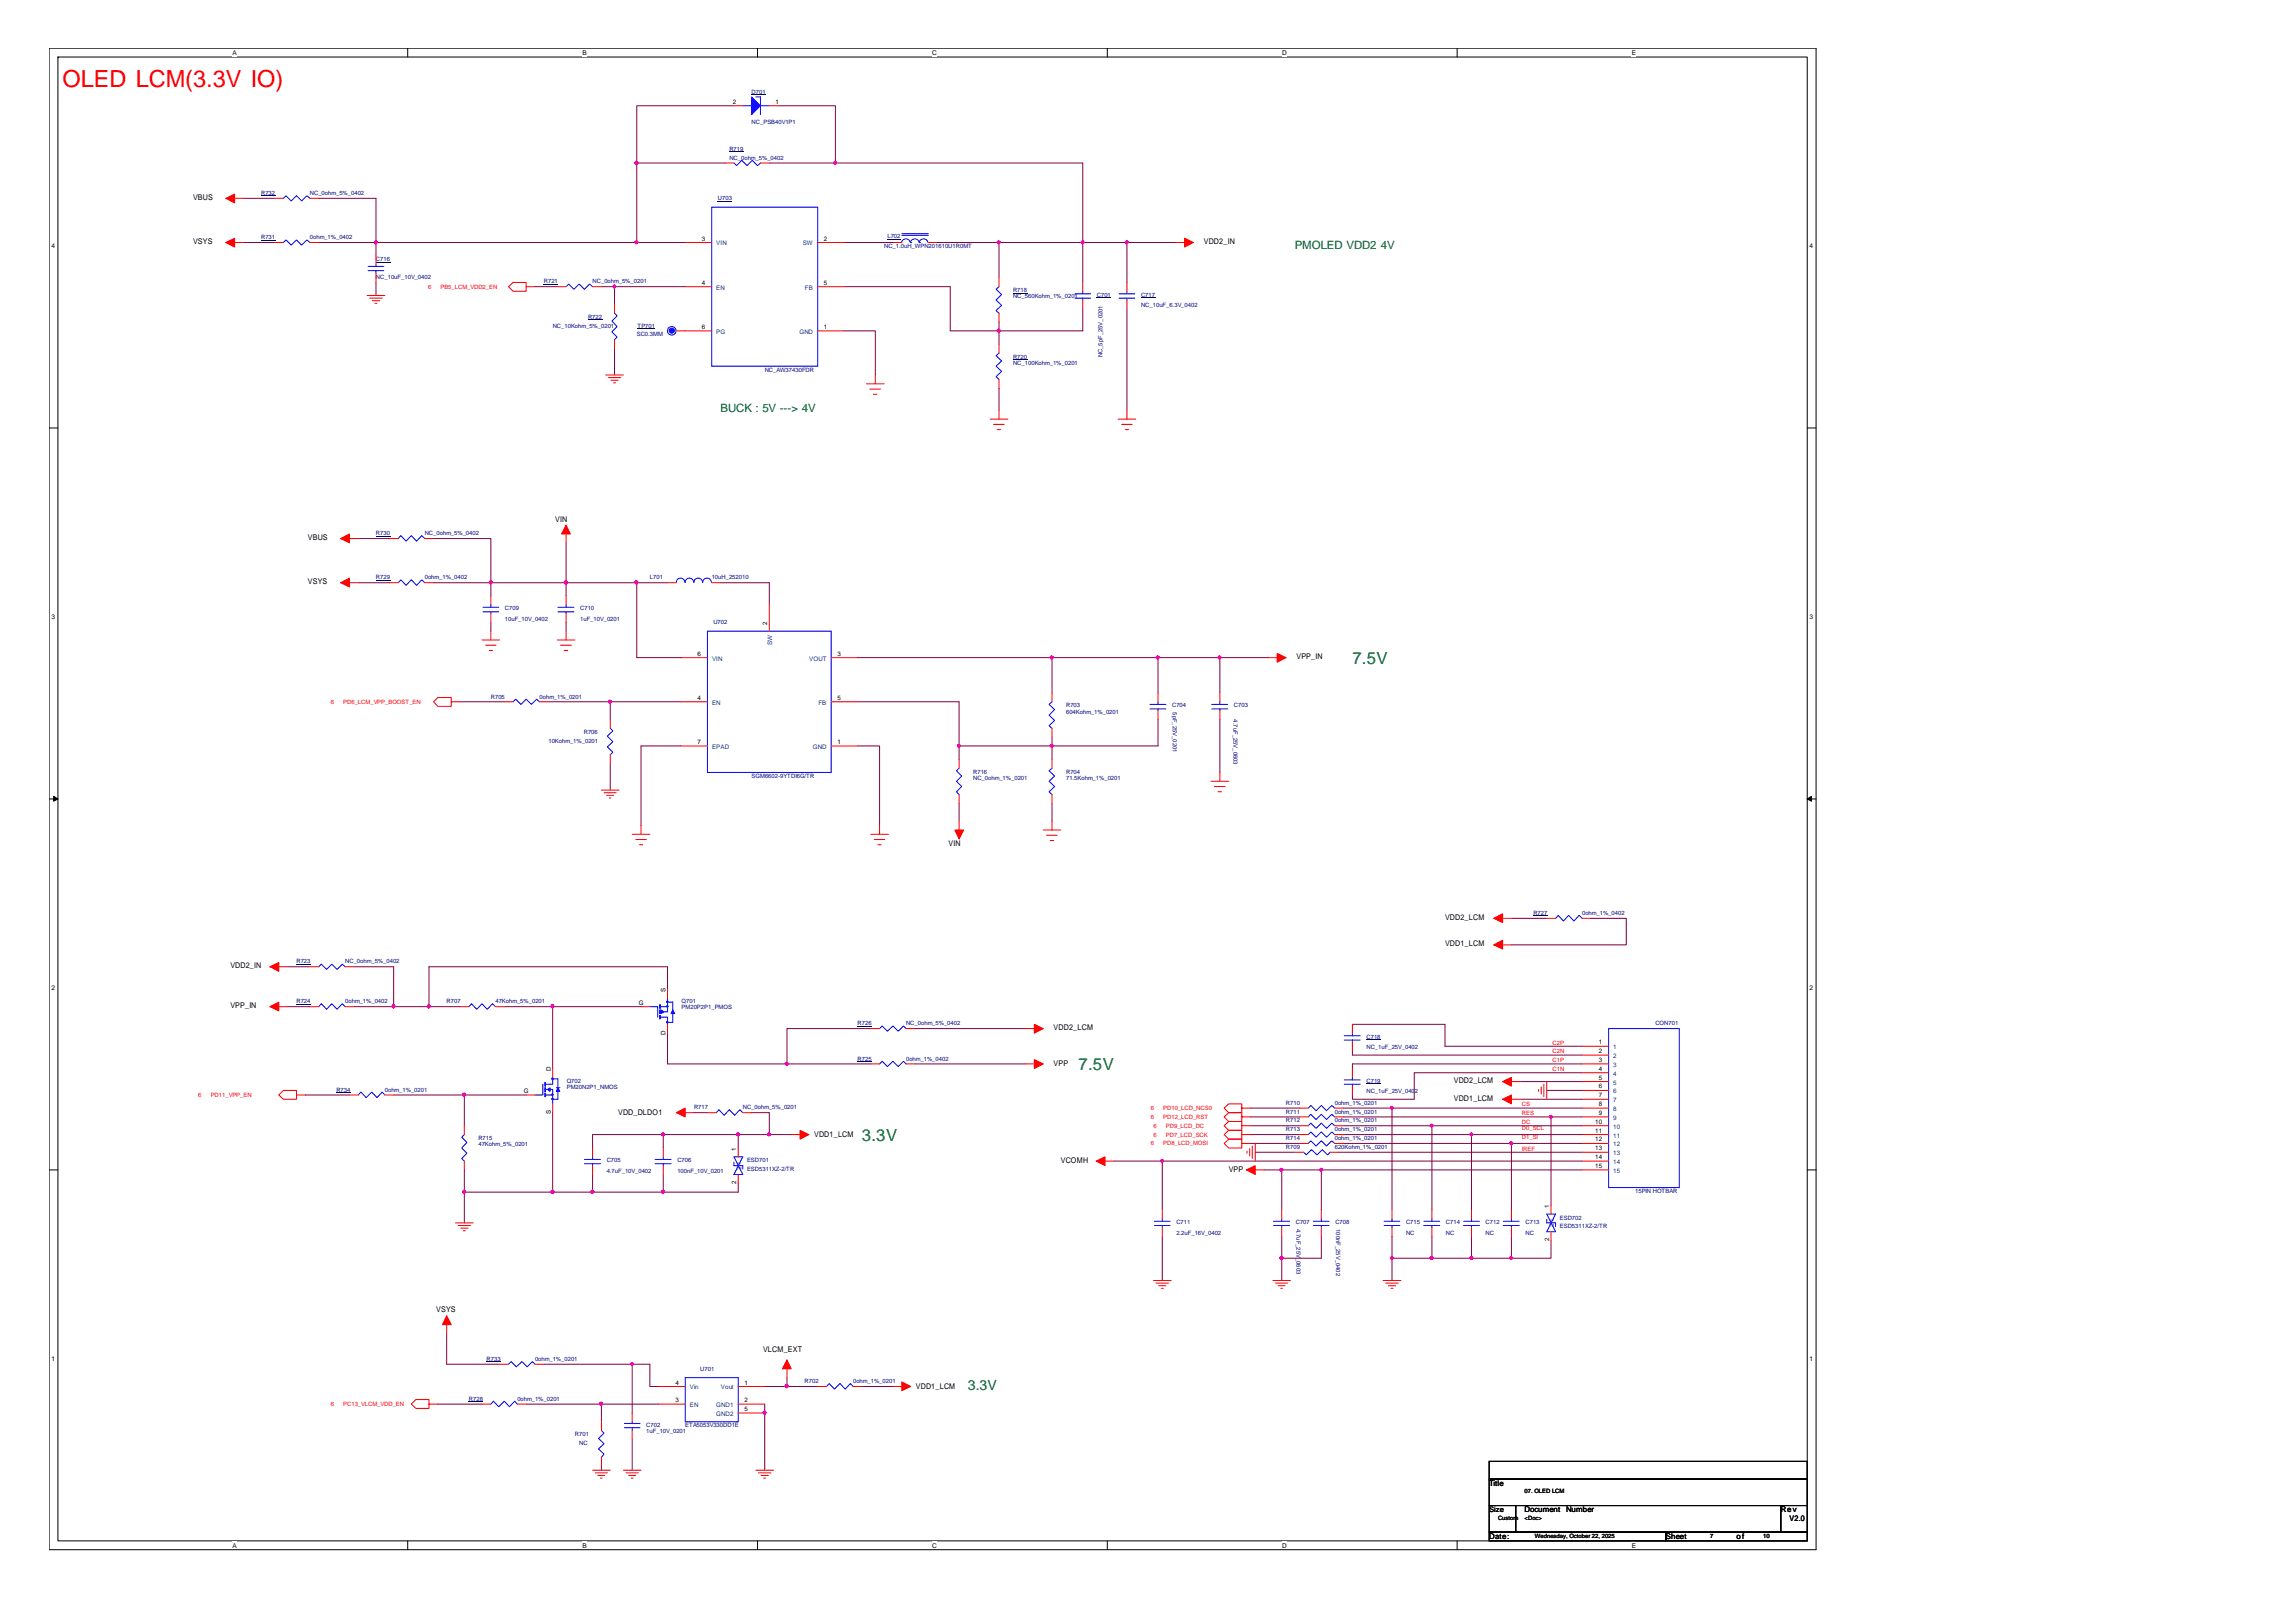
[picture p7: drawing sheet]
<svg xmlns="http://www.w3.org/2000/svg" width="297mm" height="210mm" viewBox="0 0 297 210" stroke-linecap="round" stroke-linejoin="round" font-family="sans-serif">
<defs><g id="words">
<text font-size="3" fill="#f00" x="8.1" y="11.3">OLED LCM(3.3V IO)</text>
<g font-size="2.2" fill="#008000">
<text x="175" y="86">7.5V</text>
<text x="139.5" y="138.5">7.5V</text>
<text x="111.5" y="147.7">3.3V</text>
</g>
<text font-size="1.8" fill="#008000" x="125.2" y="179.9">3.3V</text>
<g font-size="1.5" fill="#008000">
<text x="167.5" y="32.2">PMOLED VDD2</text>
<text x="178.6" y="32.2">4V</text>
<text x="93.2" y="53.3">BUCK : 5V ---&gt; 4V</text>
</g>
<g font-size="1">
<text x="25" y="25.9">VBUS</text>
<text x="25" y="31.6">VSYS</text>
<text x="155.7" y="31.6">VDD2_IN</text>
<text x="39.8" y="69.9">VBUS</text>
<text x="71.8" y="67.5">VIN</text>
<text x="39.8" y="75.6">VSYS</text>
<text x="167.7" y="85.3">VPP_IN</text>
<text x="122.7" y="109.4">VIN</text>
<text x="186.9" y="119">VDD2_LCM</text>
<text x="29.8" y="125.3">VDD2_IN</text>
<text x="186.9" y="122.4">VDD1_LCM</text>
<text x="29.8" y="130.4">VPP_IN</text>
<text x="136.3" y="137.9">VPP</text>
<text x="136.3" y="133.3">VDD2_LCM</text>
<text x="188.1" y="140.2">VDD2_LCM</text>
<text x="188.1" y="142.5">VDD1_LCM</text>
<text x="80" y="144.3">VDD_DLDO1</text>
<text x="105.3" y="147.2">VDD1_LCM</text>
<text x="137.2" y="150.5">VCOMH</text>
<text x="159" y="151.6">VPP</text>
<text x="56.4" y="169.8">VSYS</text>
<text x="98.7" y="174.9">VLCM_EXT</text>
<text x="118.5" y="179.7">VDD1_LCM</text>
<text x="192.7" y="192.3">Title</text>
<text x="192.7" y="195.7">Size</text>
<text x="197.2" y="195.7">Document</text>
<text x="202.6" y="195.7">Number</text>
<text x="230.4" y="195.7">Rev</text>
<text x="231.5" y="196.9">V2.0</text>
<text x="192.7" y="199.2">Date:</text>
<text x="215.5" y="199.2">Sheet</text>
<text x="224.7" y="199.2">of</text>
</g>
<g font-size=".8">
<text x="30.1" y="7.1">A</text>
<text x="75.4" y="7.1">B</text>
<text x="120.6" y="7.1">C</text>
<text x="165.9" y="7.1">D</text>
<text x="211.1" y="7.1">E</text>
<text x="94.8" y="13.4">2</text>
<text x="100.3" y="13.4">1</text>
<text x="6.6" y="32.1">4</text>
<text x="90.8" y="31.1">3</text>
<text x="106.6" y="31.1">2</text>
<text x="234.1" y="32.1">4</text>
<text x="90.8" y="36.8">4</text>
<text x="106.6" y="36.8">5</text>
<text x="90.8" y="42.6">6</text>
<text x="106.6" y="42.6">1</text>
<text x="6.6" y="80.2">3</text>
<text x="99.3" y="80.9" transform="rotate(-90 99.3 80.9)">2</text>
<text x="234.1" y="80.2">3</text>
<text x="90.3" y="84.9">6</text>
<text x="108.3" y="84.9">3</text>
<text x="90.3" y="90.6">4</text>
<text x="108.3" y="90.6">5</text>
<text x="90.3" y="96.3">7</text>
<text x="108.3" y="96.3">1</text>
<text x="6.6" y="128.2">2</text>
<text x="82.6" y="130">G</text>
<text x="86.1" y="128.3" transform="rotate(-90 86.1 128.3)">S</text>
<text x="234.1" y="128.2">2</text>
<text x="86.1" y="133.9" transform="rotate(-90 86.1 133.9)">D</text>
<text x="206.8" y="135.1">1</text>
<text x="206.8" y="136.3">2</text>
<text x="206.8" y="137.4">3</text>
<text x="67.8" y="141.4">G</text>
<text x="71.2" y="138.6" transform="rotate(-90 71.2 138.6)">D</text>
<text x="206.8" y="138.6">4</text>
<text x="206.8" y="139.7">5</text>
<text x="206.8" y="140.9">6</text>
<text x="206.8" y="142">7</text>
<text x="206.8" y="143.1">8</text>
<text x="71.2" y="144.2" transform="rotate(-90 71.2 144.2)">S</text>
<text x="95.2" y="148.9" transform="rotate(-90 95.2 148.9)">1</text>
<text x="206.4" y="145.4">10</text>
<text x="206.4" y="146.6">11</text>
<text x="206.4" y="147.7">12</text>
<text x="206.4" y="148.9">13</text>
<text x="206.8" y="144.3">9</text>
<text x="95.2" y="153.2" transform="rotate(-90 95.2 153.2)">2</text>
<text x="206.4" y="150">14</text>
<text x="206.4" y="151.1">15</text>
<text x="200.4" y="160.6" transform="rotate(-90 200.4 160.6)">2</text>
<text x="200.4" y="156.3" transform="rotate(-90 200.4 156.3)">1</text>
<text x="6.6" y="176.2">1</text>
<text x="87.4" y="179.2">4</text>
<text x="96.3" y="179.2">1</text>
<text x="234.1" y="176.2">1</text>
<text x="87.4" y="181.5">3</text>
<text x="96.3" y="181.5">2</text>
<text x="96.3" y="182.6">5</text>
<text x="193.8" y="196.7">Custom</text>
<text x="197.2" y="196.7">&lt;Doc&gt;</text>
<text x="197.2" y="193.3">07. OLED LCM</text>
<text x="30.1" y="200.3">A</text>
<text x="75.4" y="200.3">B</text>
<text x="120.6" y="200.3">C</text>
<text x="165.9" y="200.3">D</text>
<text x="198.6" y="199">Wednesday, October 22, 2025</text>
<text x="211.1" y="200.3">E</text>
<text x="221.2" y="199">7</text>
<text x="228.1" y="199">10</text>
</g>
<g font-size=".8" fill="#000080">
<text x="97.2" y="12.1">D701</text>
<text x="97.2" y="16.1">NC_PSB40V1P1</text>
<text x="94.4" y="19.5">R719</text>
<text x="94.4" y="20.7">NC_0ohm_5%_0402</text>
<text x="33.8" y="25.2">R732</text>
<text x="40.1" y="25.2">NC_0ohm_5%_0402</text>
<text x="92.9" y="25.9">U703</text>
<text x="33.8" y="31">R731</text>
<text x="40.1" y="31">0ohm_1%_0402</text>
<text x="48.6" y="33.8">C716</text>
<text x="114.4" y="32.1">NC_1.0uH_WPN201610U1R0MT</text>
<text x="114.8" y="30.8">L702</text>
<text x="48.6" y="36.1">NC_10uF_10V_0402</text>
<text x="70.4" y="36.7">R721</text>
<text x="76.1" y="41.2">R722</text>
<text x="76.7" y="36.7">NC_0ohm_5%_0201</text>
<text x="131.1" y="37.8">R718</text>
<text x="131.1" y="38.6">NC_560Kohm_1%_0201</text>
<text x="141.9" y="38.4">C701</text>
<text x="147.6" y="38.4">C717</text>
<text x="147.6" y="39.8">NC_10uF_6.3V_0402</text>
<text x="71.5" y="42.4">NC_10Kohm_5%_0201</text>
<text x="82.4" y="43.5">SC0.3MM</text>
<text x="82.5" y="42.4">TP701</text>
<text x="131.1" y="46.4">R720</text>
<text x="131.1" y="47.2">NC_100Kohm_1%_0201</text>
<text x="142.6" y="46.2" transform="rotate(-90 142.6 46.2)">NC_5pF_25V_0201</text>
<text x="98.9" y="48.1">NC_AW37430FDR</text>
<text x="48.6" y="69.3">R730</text>
<text x="54.9" y="69.3">NC_0ohm_5%_0402</text>
<text x="48.6" y="75">R729</text>
<text x="54.9" y="75">0ohm_1%_0402</text>
<text x="84.1" y="75">L701</text>
<text x="92.1" y="75">10uH_252010</text>
<text x="65.3" y="79">C709</text>
<text x="65.3" y="80.3">10uF_10V_0402</text>
<text x="75.1" y="79">C710</text>
<text x="75.1" y="80.3">1uF_10V_0201</text>
<text x="92.3" y="80.8">U702</text>
<text x="63.5" y="90.4">R705</text>
<text x="69.8" y="90.4">0ohm_1%_0201</text>
<text x="75.5" y="95">R706</text>
<text x="137.9" y="91.5">R703</text>
<text x="137.9" y="92.3">604Kohm_1%_0201</text>
<text x="151.6" y="91.5">C704</text>
<text x="151.7" y="92.2" transform="rotate(90 151.7 92.2)">5pF_25V_0201</text>
<text x="159.6" y="93.1" transform="rotate(90 159.6 93.1)">4.7uF_25V_0603</text>
<text x="159.6" y="91.5">C703</text>
<text x="71" y="96.1">10Kohm_1%_0201</text>
<text x="97.2" y="100.7">SGM6602-9YTDI6G/TR</text>
<text x="125.9" y="100.1">R716</text>
<text x="125.9" y="100.9">NC_0ohm_1%_0201</text>
<text x="137.9" y="100.1">R704</text>
<text x="137.9" y="100.9">71.5Kohm_1%_0201</text>
<text x="198.4" y="118.4">R727</text>
<text x="204.7" y="118.4">0ohm_1%_0402</text>
<text x="38.4" y="124.7">R723</text>
<text x="44.7" y="124.7">NC_0ohm_5%_0402</text>
<text x="38.4" y="129.9">R724</text>
<text x="44.7" y="129.9">0ohm_1%_0402</text>
<text x="57.8" y="129.9">R707</text>
<text x="64.1" y="129.9">47Kohm_5%_0201</text>
<text x="88.2" y="129.9">Q701</text>
<text x="88.2" y="130.6">PM20P2P1_PMOS</text>
<text x="111" y="137.3">R725</text>
<text x="111" y="132.7">R726</text>
<text x="117.2" y="137.3">0ohm_1%_0402</text>
<text x="117.2" y="132.7">NC_0ohm_5%_0402</text>
<text x="176.8" y="134.4">C718</text>
<text x="176.8" y="135.8">NC_1uF_25V_0402</text>
<text x="214.2" y="132.7">CON701</text>
<text x="43.5" y="141.3">R734</text>
<text x="49.8" y="141.3">0ohm_1%_0201</text>
<text x="73.3" y="140.1">Q702</text>
<text x="73.3" y="140.9">PM20N2P1_NMOS</text>
<text x="89.8" y="143.6">R717</text>
<text x="96.1" y="143.6">NC_0ohm_5%_0201</text>
<text x="166.4" y="143">R710</text>
<text x="172.7" y="143">0ohm_1%_0201</text>
<text x="176.8" y="140.1">C719</text>
<text x="176.8" y="141.5">NC_1uF_25V_0402</text>
<text x="61.9" y="147.5">R715</text>
<text x="61.9" y="148.4">47Kohm_5%_0201</text>
<text x="166.4" y="145.3">R712</text>
<text x="166.4" y="144.1">R711</text>
<text x="166.4" y="148.7">R709</text>
<text x="166.4" y="146.4">R713</text>
<text x="166.4" y="147.5">R714</text>
<text x="172.7" y="145.3">0ohm_1%_0201</text>
<text x="172.7" y="144.1">0ohm_1%_0201</text>
<text x="172.7" y="148.7">620Kohm_1%_0201</text>
<text x="172.7" y="146.4">0ohm_1%_0201</text>
<text x="172.7" y="147.5">0ohm_1%_0201</text>
<text x="78.5" y="150.4">C705</text>
<text x="78.5" y="151.8">4.7uF_10V_0402</text>
<text x="87.6" y="150.4">C706</text>
<text x="87.6" y="151.8">100nF_10V_0201</text>
<text x="96.6" y="150.4">ESD701</text>
<text x="96.6" y="151.6">ESD5311XZ-2/TR</text>
<text x="211.5" y="154.4">15PIN HOTBAR</text>
<text x="152.2" y="158.4">C711</text>
<text x="152.2" y="159.8">2.2uF_16V_0402</text>
<text x="167.6" y="158.4">C707</text>
<text x="167.7" y="159.1" transform="rotate(90 167.7 159.1)">4.7uF_25V_0603</text>
<text x="172.8" y="158.4">C708</text>
<text x="172.8" y="159.1" transform="rotate(90 172.8 159.1)">100nF_25V_0402</text>
<text x="181.9" y="158.4">C715</text>
<text x="181.9" y="159.8">NC</text>
<text x="187.1" y="158.4">C714</text>
<text x="187.1" y="159.8">NC</text>
<text x="192.2" y="158.4">C712</text>
<text x="192.2" y="159.8">NC</text>
<text x="197.4" y="158.4">C713</text>
<text x="197.4" y="159.8">NC</text>
<text x="201.8" y="157.8">ESD702</text>
<text x="201.8" y="159">ESD5311XZ-2/TR</text>
<text x="62.9" y="176.1">R733</text>
<text x="69.2" y="176.1">0ohm_1%_0201</text>
<text x="90.6" y="177.4">U701</text>
<text x="104.1" y="179">R702</text>
<text x="110.4" y="179">0ohm_1%_0201</text>
<text x="60.7" y="181.3">R728</text>
<text x="66.9" y="181.3">0ohm_1%_0201</text>
<text x="74.4" y="185.9">R701</text>
<text x="83.6" y="184.7">C702</text>
<text x="83.6" y="185.5">1uF_10V_0201</text>
<text x="88.6" y="184.7">ETA5053V330DD1E</text>
<text x="74.9" y="187">NC</text>
</g>
<g font-size=".8" fill="#004080">
<text x="92.7" y="31.8">VIN</text>
<text x="103.8" y="31.8">SW</text>
<text x="92.7" y="37.5">EN</text>
<text x="104.1" y="37.5">FB</text>
<text x="92.7" y="43.2">PG</text>
<text x="103.4" y="43.2">GND</text>
<text x="99.9" y="83.5" transform="rotate(-90 99.9 83.5)">SW</text>
<text x="92.1" y="85.5">VIN</text>
<text x="104.7" y="85.5">VOUT</text>
<text x="92.1" y="91.2">EN</text>
<text x="105.9" y="91.2">FB</text>
<text x="92.1" y="96.9">EPAD</text>
<text x="105.2" y="96.9">GND</text>
<text x="208.7" y="135.8">1</text>
<text x="208.7" y="136.9">2</text>
<text x="208.7" y="138.1">3</text>
<text x="208.7" y="139.2">4</text>
<text x="208.7" y="140.3">5</text>
<text x="208.7" y="141.5">6</text>
<text x="208.7" y="142.6">7</text>
<text x="208.7" y="143.8">8</text>
<text x="208.7" y="144.9">9</text>
<text x="208.7" y="146.1">10</text>
<text x="208.7" y="147.2">11</text>
<text x="208.7" y="148.4">12</text>
<text x="208.7" y="149.5">13</text>
<text x="95.9" y="151.4" transform="rotate(-90 95.9 151.4)">2</text>
<text x="95.9" y="150.7" transform="rotate(-90 95.9 150.7)">1</text>
<text x="208.7" y="150.6">14</text>
<text x="208.7" y="151.8">15</text>
<text x="201" y="158.8" transform="rotate(-90 201 158.8)">2</text>
<text x="201" y="158.1" transform="rotate(-90 201 158.1)">1</text>
<text x="89.2" y="179.8">Vin</text>
<text x="93.3" y="179.8">Vout</text>
<text x="89.2" y="182.1">EN</text>
<text x="92.7" y="182.1">GND1</text>
<text x="92.7" y="183.2">GND2</text>
</g>
<g font-size=".8" fill="#f00">
<text x="55.4" y="37.4">6</text>
<text x="57" y="37.4">PB5_LCM_VDD2_EN</text>
<text x="42.8" y="91.1">6</text>
<text x="44.4" y="91.1">PD6_LCM_VPP_BOOST_EN</text>
<text x="200.9" y="135.2">C2P</text>
<text x="200.9" y="136.3">C2N</text>
<text x="200.9" y="137.5">C1P</text>
<text x="25.7" y="142">6</text>
<text x="27.3" y="142">PD11_VPP_EN</text>
<text x="148.9" y="143.7">6</text>
<text x="150.5" y="143.7">PD10_LCD_NCS0</text>
<text x="196.9" y="143.2">CS</text>
<text x="200.9" y="138.6">C1N</text>
<text x="148.9" y="144.8">6</text>
<text x="148.9" y="148.2">6</text>
<text x="149.2" y="145.9">6</text>
<text x="149.2" y="147.1">6</text>
<text x="150.5" y="144.8">PD12_LCD_RST</text>
<text x="150.5" y="148.2">PD8_LCD_MOSI</text>
<text x="150.8" y="145.9">PD9_LCD_DC</text>
<text x="150.8" y="147.1">PD7_LCD_SCK</text>
<text x="196.9" y="144.3">RES</text>
<text x="196.9" y="146.2">D0_SCL</text>
<text x="196.9" y="147.3">D1_SI</text>
<text x="196.9" y="145.5">DC</text>
<text x="196.9" y="148.9">IREF</text>
<text x="42.8" y="182">6</text>
<text x="44.4" y="182">PC13_VLCM_VDD_EN</text>
</g>
</g></defs>
<path d="M6.3 6.2h228.6v194.3h-228.5zM7.5 7.4h226.3v192h-226.3z" fill="none" stroke="#000" stroke-width=".13"/>
<g fill="#fff">
<path d="M30.1 6.3h.5v1h-.5z"/>
<path d="M30.1 199.5h.5v1h-.5z"/>
</g>
<path d="M52.7 6.2v1.2M52.7 199.4v1.1" fill="none" stroke="#000" stroke-width=".13"/>
<g fill="#fff">
<path d="M75.4 6.3h.5v1h-.5z"/>
<path d="M75.4 199.5h.5v1h-.5z"/>
</g>
<path d="M98 6.2v1.2M98 199.4v1.1" fill="none" stroke="#000" stroke-width=".13"/>
<g fill="#fff">
<path d="M120.6 6.3h.6v1h-.6z"/>
<path d="M120.6 199.5h.6v1h-.6z"/>
</g>
<path d="M143.3 6.2v1.2M143.3 199.4v1.1" fill="none" stroke="#000" stroke-width=".13"/>
<g fill="#fff">
<path d="M165.9 6.3h.6v1h-.6z"/>
<path d="M165.9 199.5h.6v1h-.6z"/>
</g>
<path d="M188.5 6.2v1.2M188.5 199.4v1.1" fill="none" stroke="#000" stroke-width=".13"/>
<g fill="#fff">
<path d="M211.1 6.3h.6v1h-.6z"/>
<path d="M211.1 199.5h.6v1h-.6z"/>
<path d="M6.6 31.3h.5v1h-.5z"/>
<path d="M234.1 31.3h.5v1h-.5z"/>
<path d="M6.6 79.3h.5v1h-.5z"/>
<path d="M234.1 79.3h.5v1h-.5z"/>
</g>
<path d="M6.3 55.4h1.2M233.8 55.4h1.1" fill="none" stroke="#000" stroke-width=".13"/>
<g fill="#fff">
<path d="M6.6 127.4h.5v.9h-.5z"/>
<path d="M234.1 127.4h.5v.9h-.5z"/>
</g>
<path d="M6.3 103.4h1.2M233.8 103.4h1.1" fill="none" stroke="#000" stroke-width=".13"/>
<path d="M6.9 103.1l.6 .3-.6 .3zM233.8 103.4l.6-.3v.6z" fill="#000" stroke="#000" stroke-width=".13"/>
<g fill="#fff">
<path d="M6.6 175.4h.5v.9h-.5z"/>
<path d="M234.1 175.4h.5v.9h-.5z"/>
</g>
<path d="M6.3 151.4h1.2M233.8 151.4h1.1M192.7 189.1h41.1v2.3h-41.1zM192.7 191.4h41.1v3.4h-41.1zM192.7 194.8h3.4v3.5h-3.4zM192.7 198.3h22.8v1.1h-22.8zM196.1 194.8h34.3v3.5h-34.3zM215.5 198.3h18.3v1.1h-18.3zM230.4 194.8h3.4v3.5h-3.4z" fill="none" stroke="#000" stroke-width=".13"/>
<g fill="none" stroke="#800040" stroke-width=".13">
<path d="M95 13.7h-12.6v7.4M100.7 13.7h7.4v7.4h32v10.3M31.5 31.4h4M31.5 25.7h4M41.2 31.4h7.4M41.2 25.7h7.4v5.7M48.6 36.5v1.7M48.6 31.4v1.7M48.6 31.4h33.8M69.2 37.1h2.9M77.8 37.1h1.7M79.5 37.1h9.1"/>
<path d="M79.5 37.1v2.3M82.4 31.4h6.2M82.4 21.1v10.3M82.4 21.1h11.4M99.5 21.1h8.6M109.2 37.1h13.7v5.7h6.3M109.2 31.4h6.3M121.2 31.4h8M129.2 31.4v4.6M129.2 31.4h10.9M140.1 40v2.8h-10.9M140.1 31.4v5.1"/>
<path d="M140.1 31.4h5.7M145.8 31.4v5.1M145.8 40v13.1M145.8 31.4h6.3M79.5 45.1v3.4M109.2 42.8h4v5.7M129.2 41.7v1.1M129.2 50.3v2.8M129.2 42.8v1.7M46.4 75.4h4M46.4 69.7h4M56.1 75.4h7.4"/>
<path d="M56.1 69.7h7.4v5.7M63.5 75.4v1.7M63.5 75.4h9.7M73.2 75.4h9.2M73.2 75.4v1.7M73.2 70.2v5.2M82.4 75.4h4M82.4 75.4v9.7h5.7M93.2 75.4h6.3v2.8M59.5 90.8h5.7M63.5 80.5v1.2M71 90.8h8"/>
<path d="M73.2 80.5v1.2M79 90.8h9.1M79 90.8v2.3M79 98.8v3.4M88.1 96.5h-5.2v10.3M111 85.1h25.1M111 96.5h2.8v10.3M111 90.8h13.1v5.7M124.1 96.5h12M124.1 96.5v1.8M136.1 85.1v4.6M136.1 95.4v1.1"/>
<path d="M136.1 96.5v1.8M136.1 85.1h13.7M149.8 85.1h8M149.8 85.1v4.6M149.8 93.1v3.4h-13.7M157.8 85.1v4.6M157.8 93.1v6.9M157.8 85.1h6.3M124.1 104v2.3M136.1 104v2.3M195.5 118.8h4.6M205.8 118.8h4.6v3.5h-14.9"/>
<path d="M37.2 125.1h2.9M37.2 130.3h2.9M45.8 125.1h5.1v5.2M45.8 130.3h5.1M50.9 130.3h4.6M55.5 130.3h4M65.2 130.3h6.3M71.5 130.3v8M71.5 130.3h11.4M86.4 128v-2.9h-30.9v5.2M86.4 133.7v4h15.4M112.6 133.1h-10.8v4.6h10.8"/>
<path d="M118.4 137.7h14.3M118.4 133.1h14.3M175 132.6h11.9v2.8h17.8M175 136v.5h29.7M196.7 140h8M204.7 137.7h-29.7v.6M204.7 138.8h-21.7v3.5h-8v-.6M39.5 141.7h5.7M50.9 141.7h9.2M60.1 154.3h11.4M60.1 141.7v4M60.1 151.4v2.9"/>
<path d="M60.1 154.3v4M60.1 141.7h8M71.5 144v10.3M71.5 154.3h5.2M76.7 154.3h9.1M76.7 152v2.3M85.8 146.8h9.7M85.8 146.8h-9.1v1.8M85.8 152v2.3M85.8 146.8v1.8M89.8 144h1.7M95.5 146.8h4"/>
<path d="M95.5 153.1v1.2h-9.7M95.5 146.8v1.8M97.2 144h2.3v2.8M99.5 146.8h2.9M144.1 150.3h6.3M150.4 150.3v6.3M150.4 160v5.7M150.4 150.3h54.3M161.8 143.4h6.3M161.8 144.5h6.3M161.8 145.7h6.3M161.8 146.8h6.3"/>
<path d="M161.8 148h6.3M162.4 149.1h5.1M163.5 151.4h2.3M165.8 160v2.8M165.8 151.4v5.2M165.8 151.4h5.1M170.9 160v2.8h-5.1M170.9 151.4v5.2M170.9 151.4h33.8M173.2 149.1h31.5M173.8 145.7h11.5M173.8 144.5h26.9"/>
<path d="M173.8 143.4h6.3M173.8 146.8h16.6M173.8 148h21.7M180.1 160v2.8M180.1 143.4v13.2M180.1 143.4h24.6M185.3 145.7v10.9M185.3 160v2.8M185.3 145.7h19.4M190.4 146.8h14.3M190.4 146.8v9.8M190.4 160v2.8"/>
<path d="M195.5 148h9.2M195.5 148v8.6M195.5 160v2.8M196.7 142.3h8M200.1 141.1h4.6M204.7 144.5h-4v11.5M57.8 172.6v3.9h6.8M70.4 176.5h11.4M81.8 176.5v6.4M81.8 176.5h2.3v2.9h1.1M98.9 179.4h2.9M101.8 179.4h4"/>
<path d="M101.8 178.3v1.1M111.5 179.4h4M165.8 162.8v2.9M180.1 162.8h5.2M180.1 162.8v2.9M185.3 162.8h5.1M190.4 162.8h5.1M200.7 160.5v2.3h-5.2M56.6 181.7h5.8M68.1 181.7h9.7M77.8 181.7h7.4M77.8 181.7v2.3"/>
<path d="M77.8 189.7v.6M81.8 186.3v4M98.9 181.7v8.6"/>
</g>
<g fill="#f0f" stroke="#f0f" stroke-width=".13">
<path d="M82.2 75.2h.3v.2v.1l-.2 .1-.1-.1z" fill-rule="evenodd"/>
<path d="M135.9 84.9h.3l.1 .2-.1 .1-.1 .1-.2-.1z" fill-rule="evenodd"/>
<path d="M135.9 96.4h.3l.1 .1-.1 .1-.1 .1-.2-.1z" fill-rule="evenodd"/>
<path d="M123.9 96.4h.3v.2l-.2 .1-.1-.1z" fill-rule="evenodd"/>
<path d="M157.6 84.9h.3l.1 .2-.1 .1-.1 .1-.2-.1z" fill-rule="evenodd"/>
<path d="M149.6 84.9h.3l.1 .2-.1 .1-.1 .1-.2-.1z" fill-rule="evenodd"/>
<path d="M78.8 90.7h.2l.1 .1-.1 .1-.1 .1-.1-.1z" fill-rule="evenodd"/>
<path d="M59.9 141.5h.3v.3l-.2 .1-.1-.1z" fill-rule="evenodd"/>
<path d="M71.3 154.1h.3v.3h-.1h-.2z" fill-rule="evenodd"/>
<path d="M59.9 154.1h.3v.3h-.2h-.1z" fill-rule="evenodd"/>
<path d="M71.3 130.1h.3v.3h-.1h-.2z" fill-rule="evenodd"/>
<path d="M55.3 130.1h.3v.3h-.1h-.2z" fill-rule="evenodd"/>
<path d="M101.6 137.5h.3l.1 .1-.1 .2-.1 .1-.2-.1z" fill-rule="evenodd"/>
<path d="M76.5 154.1h.3v.1v.2h-.2h-.1z" fill-rule="evenodd"/>
<path d="M85.6 154.1h.3l.1 .1-.1 .2h-.1h-.2z" fill-rule="evenodd"/>
<path d="M95.3 146.7h.3v.2l-.1 .1-.2-.1z" fill-rule="evenodd"/>
<path d="M85.6 146.7h.3l.1 .1-.1 .1-.1 .1-.2-.1z" fill-rule="evenodd"/>
<path d="M73 75.2h.3l.1 .2-.1 .1-.1 .1-.2-.1z" fill-rule="evenodd"/>
<path d="M63.3 75.2h.3v.3l-.1 .1-.2-.1z" fill-rule="evenodd"/>
<path d="M150.2 150.1h.3v.3h-.2h-.1z" fill-rule="evenodd"/>
<path d="M77.6 181.5h.3l.1 .2-.1 .1-.1 .1-.2-.1z" fill-rule="evenodd"/>
<path d="M101.6 179.2h.3l.1 .2-.1 .1-.1 .1-.2-.1z" fill-rule="evenodd"/>
<path d="M98.8 182.7h.2v.2l-.1 .1-.1-.1z" fill-rule="evenodd"/>
<path d="M81.6 176.4h.3v.2l-.2 .1-.1-.1z" fill-rule="evenodd"/>
<path d="M99.3 146.7h.3l.1 .1-.1 .1-.1 .1-.2-.1z" fill-rule="evenodd"/>
<path d="M82.2 20.9h.3v.2v.1l-.2 .1-.1-.1z" fill-rule="evenodd"/>
<path d="M82.2 31.2h.3v.1v.2l-.2 .1-.1-.1z" fill-rule="evenodd"/>
<path d="M48.5 31.2h.3v.3l-.2 .1-.1-.1z" fill-rule="evenodd"/>
<path d="M129 31.2h.3l.1 .1-.1 .2-.1 .1-.2-.1z" fill-rule="evenodd"/>
<path d="M129 42.7h.3l.1 .1-.1 .1-.1 .1-.2-.1z" fill-rule="evenodd"/>
<path d="M145.6 31.2h.3v.3l-.1 .1-.2-.1z" fill-rule="evenodd"/>
<path d="M139.9 31.2h.3v.3l-.2 .1-.1-.1z" fill-rule="evenodd"/>
<path d="M79.3 36.9h.3v.3l-.1 .1-.2-.1z" fill-rule="evenodd"/>
<path d="M179.9 143.2h.3v.3l-.2 .1-.1-.1z" fill-rule="evenodd"/>
<path d="M200.5 144.4h.3v.2l-.2 .1-.1-.1z" fill-rule="evenodd"/>
<path d="M185.1 145.5h.2l.1 .1-.1 .2-.1 .1-.1-.1z" fill-rule="evenodd"/>
<path d="M190.2 146.7h.3v.2l-.2 .1-.1-.1z" fill-rule="evenodd"/>
<path d="M195.3 147.8h.3l.1 .1-.1 .2h-.1h-.2z" fill-rule="evenodd"/>
<path d="M185.1 162.7h.2l.1 .1-.1 .1-.1 .1-.1-.1z" fill-rule="evenodd"/>
<path d="M179.9 162.7h.3v.2l-.2 .1-.1-.1z" fill-rule="evenodd"/>
<path d="M195.3 162.7h.3l.1 .1-.1 .1-.1 .1-.2-.1z" fill-rule="evenodd"/>
<path d="M190.2 162.7h.3v.2l-.2 .1-.1-.1z" fill-rule="evenodd"/>
<path d="M50.8 130.1h.2v.3h-.1h-.1z" fill-rule="evenodd"/>
<path d="M165.6 151.2h.3l.1 .2-.1 .1-.1 .1-.2-.1z" fill-rule="evenodd"/>
<path d="M170.8 151.2h.3v.3l-.2 .1-.1-.1z" fill-rule="evenodd"/>
<path d="M165.6 162.7h.3l.1 .1-.1 .1-.1 .1-.2-.1z" fill-rule="evenodd"/>
<path d="M107.9 20.9h.3v.3l-.2 .1-.1-.1z" fill-rule="evenodd"/>
</g>
<g fill="#f00" stroke="#f00" stroke-width=".13">
<path d="M165.2 84.6l1.2 .5-1.2 .6z"/>
<path d="M34.9 130.3l1.2-.6v1.1z"/>
<path d="M133.8 137.1l1.2 .6-1.2 .6z"/>
<path d="M103.5 146.3l1.1 .5-1.1 .6z"/>
<path d="M44.1 75.4l1.1-.6v1.2z"/>
<path d="M123.5 107.4h1.2l-.6 1.2z"/>
<path d="M141.8 150.3l1.2-.6v1.1z"/>
<path d="M101.8 176l.6 1.1h-1.2z"/>
<path d="M57.8 170.3l.6 1.1h-1.2z"/>
<path d="M116.7 178.8l1.1 .6-1.1 .6z"/>
<path d="M87.5 144l1.1-.6v1.1z"/>
<path d="M153.2 30.8l1.2 .6-1.2 .6z"/>
<path d="M194.4 140l1.1-.6v1.2z"/>
<path d="M194.4 142.3l1.1-.6v1.1z"/>
<path d="M161.2 151.4l1.2-.6v1.2z"/>
<path d="M34.9 125.1l1.2-.5v1.1z"/>
<path d="M133.8 132.6l1.2 .5-1.2 .6z"/>
<path d="M193.3 118.8l1.1-.5v1.1z"/>
<path d="M193.3 122.3l1.1-.6v1.1z"/>
<path d="M44.1 69.7l1.1-.6v1.1z"/>
<path d="M29.2 31.4l1.2-.6v1.2z"/>
<path d="M29.2 25.7l1.2-.6v1.2z"/>
<path d="M73.2 68l.6 1.1h-1.2z"/>
</g>
<g fill="none" stroke="#f00" stroke-width=".13">
<path d="M29.2 31.4h2.3M29.2 25.7h2.3M47.5 38.2h2.3M47.8 38.6h1.6M48.2 38.9h.9M48.5 39.3h.3M68.1 37.1v.6h-1.7l-.6-.6 .6-.6h1.7v.6h1.1M152.1 31.4h2.3M78.4 48.5h2.2M78.7 48.9h1.6M79 49.2h1M79.4 49.5h.2"/>
<path d="M112.1 49.7h2.3M112.5 50.3h1.4M113 51h.5M113.2 48.5v1.2M128.1 54.2h2.3M128.5 54.9h1.4M129 55.6h.5M129.2 53.1v1.1M144.7 54.2h2.2M145.1 54.9h1.4M145.6 55.6h.4M145.8 53.1v1.1"/>
<path d="M44.1 75.4h2.3M44.1 69.7h2.3M73.2 68v2.2M58.4 90.8v.6h-1.8l-.5-.6 .5-.5h1.8v.5h1.1M62.4 82.8h2.2M62.8 83.5h1.4M63.3 84.2h.4M63.5 81.7v1.1M72.1 82.8h2.3M72.5 83.5h1.4M73 84.2h.4M73.2 81.7v1.1"/>
<path d="M157.8 100v1.1M164.1 85.1h2.3M77.8 102.2h2.3M78.1 102.6h1.6M78.5 102.9h.9M78.8 103.3h.2M81.8 108h2.3M82.3 108.6h1.3M82.7 109.3h.4M82.9 106.8v1.2M112.6 108h2.3M113.1 108.6h1.4"/>
<path d="M113.6 109.3h.4M113.8 106.8v1.2M124.1 106.3v2.3M135 107.4h2.2M135.4 108.1h1.4M135.8 108.8h.5M136.1 106.3v1.1M156.7 101.1h2.3M157.1 101.8h1.4M157.6 102.5h.4M193.3 118.8h2.2M34.9 130.3h2.3"/>
<path d="M34.9 125.1h2.3M132.7 137.7h2.3M132.7 133.1h2.3M193.3 122.3h2.2M194.4 140h2.3M200.1 140v2.3M38.4 141.7v.6h-1.7l-.6-.6 .6-.6h1.7v.6h1.1M58.9 158.3h2.3M59.3 158.6h1.6M59.6 158.9h.9M59.9 159.3h.3M87.5 144h2.3"/>
<path d="M102.4 146.8h2.2M141.8 150.3h2.3M160.7 143.4v.6h-1.7l-.6-.6 .6-.6h1.7v.6h1.1M160.7 144.5v.6h-1.7l-.6-.6 .6-.5h1.7v.5h1.1M160.7 145.7v.6h-1.7l-.6-.6 .6-.6h1.7v.6h1.1M160.7 146.8v.6h-1.7l-.6-.6 .6-.5h1.7v.5h1.1M160.7 148v.6h-1.7l-.6-.6 .6-.6h1.7v.6h1.1M161.2 151.4h2.3M161.3 149v.2M161.7 148.6v1M162 148.3v1.6M162.4 148v2.3"/>
<path d="M194.4 142.3h2.3M199.1 141v.2M199.4 140.6v1M199.7 140.3v1.6M57.8 170.3v2.3M101.8 176v2.3M115.5 179.4h2.3M149.2 165.7h2.3M149.6 166h1.6M149.9 166.4h.9M150.2 166.7h.3M164.7 165.7h2.3"/>
<path d="M165 166h1.6M165.4 166.4h.8M165.7 166.7h.2M178.9 165.7h2.3M179.3 166h1.6M179.6 166.4h1M180 166.7h.2M55.5 181.7v.6h-1.7l-.6-.6 .6-.6h1.7v.6h1.1M76.7 190.3h2.3M77 190.6h1.6M77.3 190.9h.9M77.7 191.3h.2"/>
<path d="M80.6 190.3h2.3M81 190.6h1.6M81.3 190.9h1M81.7 191.3h.2M97.8 190.3h2.3M98.1 190.6h1.6M98.5 190.9h.9M98.8 191.3h.3"/>
</g>
<path d="M173.9 139.8h2.1M175 139.4v.4M173.9 140.3h2.1M175 140.3v.3" fill="none" stroke="#00f" stroke-width=".13"/>
<path d="M176.8 140.2l1.8 .1z" fill="#000080"/>
<path d="M175 138.3v1.1M175 140.6v1.1" fill="none" stroke="#f00" stroke-width=".13"/>
<path d="M92.1 26.8h13.7v20.6h-13.7z" fill="none" stroke="#00f" stroke-width=".13"/>
<path d="M92.9 26h1.8z" fill="#000080"/>
<path d="M88.6 31.4h3.5M88.6 37.1h3.5M105.8 31.4h3.4M105.8 37.1h3.4M88.6 42.8h3.5M105.8 42.8h3.4" fill="none" stroke="#f00" stroke-width=".13"/>
<path d="M51.5 69.7l.4-.4 .6 .7 .7-.7 .7 .7 .7-.7 .3 .4" fill="none" stroke="#00f" stroke-width=".13"/>
<path d="M48.6 69.4h1.9z" fill="#000080"/>
<path d="M50.4 69.7h1.1M54.9 69.7h1.2M124.1 98.3v1.1M124.1 102.8v1.2" fill="none" stroke="#f00" stroke-width=".13"/>
<path d="M124.1 99.4l-.4 .4 .7 .6-.7 .7 .7 .7-.7 .7 .4 .3M65.8 176.5l.3-.3 .7 .7 .7-.7 .7 .7 .7-.7 .3 .3" fill="none" stroke="#00f" stroke-width=".13"/>
<path d="M62.9 176.2h1.9z" fill="#000080"/>
<g fill="none" stroke="#f00" stroke-width=".13">
<path d="M79 97.7v1.1M79 93.1v1.1M136.1 98.3v1.1M136.1 102.8v1.2M165.8 158.8v1.2M165.8 156.6v1.1M168.1 145.7h1.1M170.9 158.8v1.2M170.9 156.6v1.1M172.7 145.7h1.1M64.6 176.5h1.2M69.2 176.5h1.2"/>
<path d="M85.2 179.4h3.4M95.5 179.4h3.4M85.2 181.7h3.4M95.5 181.7h3.4M95.5 182.9h3.4"/>
</g>
<g fill="none" stroke="#00f" stroke-width=".13">
<path d="M116.7 31.3a.54 .54 0 0 1 .5-.4 .54 .54 0 0 1 .5 .4M116.7 30.5h3.4M116.7 30.2h3.4M117.8 31.4h.1M117.8 31.3a.54 .54 0 0 1 .5-.4 .54 .54 0 0 1 .6 .4M119 31.4h.1M119 31.3a.54 .54 0 0 1 .5-.4 .54 .54 0 0 1 .5 .4M120.1 31.4h.1M79 94.2l.3 .4-.7 .7 .7 .7-.7 .7 .7 .6-.3 .4M136.1 99.4l-.4 .4 .7 .6-.7 .7 .7 .7-.7 .7 .4 .3M164.8 158h2M164.8 158.6h2"/>
<path d="M165.8 158.6v.2M165.8 157.7v.3M169.2 145.7l.4-.4 .7 .7 .6-.7 .7 .7 .7-.7 .4 .4M169.9 158h2.1M169.9 158.6h2.1M170.9 158.6v.2M170.9 157.7v.3M88.6 178.3h6.9v5.7h-6.9z"/>
</g>
<path d="M114.8 30.9l1.7 .1z" fill="#000080"/>
<path d="M115.5 31.4h1.2M120.1 31.4h1.1" fill="none" stroke="#f00" stroke-width=".13"/>
<path d="M113.8 137.7l.3-.4 .7 .7 .7-.7 .7 .7 .7-.7 .3 .4" fill="none" stroke="#00f" stroke-width=".13"/>
<path d="M111 137.3l1.8 .1z" fill="#000080"/>
<g fill="none" stroke="#f00" stroke-width=".13">
<path d="M63.5 79.4v1.1M63.5 77.1v1.1M136.1 89.7v1.1M136.1 94.2v1.2M149.8 92v1.1M149.8 89.7v1.1M59.5 130.3h1.2M64.1 130.3h1.1M112.6 137.7h1.2M117.2 137.7h1.2M204.7 135.4h3.4M204.7 136.5h3.4"/>
<path d="M204.7 137.7h3.4M204.7 138.8h3.4M204.7 140h3.4M91.5 144h1.2M96.1 144h1.1M167.5 149.1h1.2M168.1 144.5h1.1M172.1 149.1h1.1M172.7 144.5h1.1M180.1 158.8v1.2M180.1 156.6v1.1M204.7 141.1h3.4"/>
<path d="M204.7 142.3h3.4M204.7 143.4h3.4M204.7 144.5h3.4M204.7 145.7h3.4M204.7 146.8h3.4M204.7 148h3.4M204.7 149.1h3.4M204.7 150.3h3.4M204.7 151.4h3.4"/>
</g>
<g fill="none" stroke="#00f" stroke-width=".13">
<path d="M62.5 78.6h2M62.5 79.2h2M63.5 79.2v.2M63.5 78.2v.4M136.1 90.8l-.4 .4 .7 .6-.7 .8 .7 .6-.7 .7 .4 .3M148.8 91.2h2M148.8 91.8h2M149.8 91.8v.2M149.8 90.8v.4M201.3 118.8l.3-.3 .7 .7 .6-.7 .7 .7 .7-.7 .4 .3M60.7 130.3l.3-.4 .7 .7 .7-.7 .6 .7 .7-.7 .4 .4M208.1 133.1h9.2v20.6h-9.2z"/>
<path d="M92.7 144l.3-.4 .7 .7 .7-.7 .6 .7 .7-.7 .4 .4M168.7 149.1l.3 .4 .7-.7 .7 .7 .7-.7 .6 .7 .4-.4M169.2 144.5l.4-.3 .7 .7 .6-.7 .7 .7 .7-.7 .4 .3M179.1 158h2M179.1 158.6h2M180.1 158.6v.2M180.1 157.7v.3"/>
</g>
<path d="M198.4 118.5h1.8z" fill="#000080"/>
<path d="M200.1 118.8h1.2M204.7 118.8h1.1" fill="none" stroke="#f00" stroke-width=".13"/>
<path d="M129.2 37.1l-.3 .3 .7 .7-.7 .7 .7 .7-.7 .7 .3 .3" fill="none" stroke="#00f" stroke-width=".13"/>
<path d="M131.1 37.9h1.8z" fill="#000080"/>
<path d="M129.2 36v1.1M129.2 40.5v1.2M73.2 79.4v1.1M73.2 77.1v1.1M60.1 150.3v1.1M60.1 145.7v1.1M85.8 150.8v1.2M85.8 148.6v1.1M190.4 158.8v1.2M190.4 156.6v1.1" fill="none" stroke="#f00" stroke-width=".13"/>
<g fill="none" stroke="#00f" stroke-width=".13">
<path d="M95 21.1l.3 .3 .7-.6 .6 .6 .7-.6 .7 .6 .4-.3M72.2 78.6h2.1M72.2 79.2h2.1M73.2 79.2v.2M73.2 78.2v.4M60.1 146.8l-.4 .4 .7 .6-.7 .8 .7 .6-.7 .7 .4 .4M84.8 150h2M84.8 150.6h2M85.8 150.6v.2M85.8 149.7v.3M189.4 158h2M189.4 158.6h2"/>
<path d="M190.4 158.6v.2M190.4 157.7v.3"/>
</g>
<path d="M94.4 19.6l1.8 .1z" fill="#000080"/>
<path d="M93.8 21.1h1.2M98.4 21.1h1.1M157.8 92v1.1M157.8 89.7v1.1" fill="none" stroke="#f00" stroke-width=".13"/>
<path d="M156.8 91.2h2M156.8 91.8h2M157.8 91.8v.2M157.8 90.8v.4M173.9 134h2.1M173.9 134.6h2.1M175 134.6v.2M175 133.7v.3" fill="none" stroke="#00f" stroke-width=".13"/>
<path d="M176.8 134.5h1.8z" fill="#000080"/>
<path d="M175 134.8v1.2M175 132.6v1.1" fill="none" stroke="#f00" stroke-width=".13"/>
<path d="M113.8 133.1l.3-.3 .7 .6 .7-.6 .7 .6 .7-.6 .3 .3" fill="none" stroke="#00f" stroke-width=".13"/>
<path d="M111 132.8h1.8z" fill="#000080"/>
<path d="M112.6 133.1h1.2M117.2 133.1h1.2" fill="none" stroke="#f00" stroke-width=".13"/>
<path d="M96.1 13.7h1.1M97.8 12.5h.6v2.3M98.4 13.7h1.1" fill="none" stroke="#00f" stroke-width=".13"/>
<path d="M97.2 12.5l1.2 1.2-1.2 1.1z" fill-rule="evenodd" fill="#00f" stroke="#00f" stroke-width=".13"/>
<path d="M97.2 12.2h1.9z" fill="#000080"/>
<path d="M95 13.7h1.1M99.5 13.7h1.2M168.1 146.8h1.1M172.7 146.8h1.1" fill="none" stroke="#f00" stroke-width=".13"/>
<path d="M129.2 45.7l-.3 .3 .7 .7-.7 .7 .7 .7-.7 .6 .3 .4M169.2 146.8l.4-.3 .7 .7 .6-.7 .7 .7 .7-.7 .4 .3" fill="none" stroke="#00f" stroke-width=".13"/>
<path d="M131.1 46.5h1.8z" fill="#000080"/>
<path d="M129.2 44.5v1.2M129.2 49.1v1.2M105.8 179.4h1.1M110.4 179.4h1.1" fill="none" stroke="#f00" stroke-width=".13"/>
<path d="M51.5 75.4l.4-.4 .6 .7 .7-.7 .7 .7 .7-.7 .3 .4M106.9 179.4l.4-.4 .6 .8 .8-.8 .6 .8 .7-.8 .4 .4" fill="none" stroke="#00f" stroke-width=".13"/>
<path d="M48.6 75.1h1.9z" fill="#000080"/>
<g fill="none" stroke="#f00" stroke-width=".13">
<path d="M50.4 75.4h1.1M54.9 75.4h1.2M99.5 78.2v3.5M88.1 85.1h3.4M88.1 90.8h3.4M88.1 96.5h3.4M107.5 96.5h3.5M107.5 90.8h3.5M107.5 85.1h3.5M95.5 148.6v1.1M95.5 152v1.1M195.5 158.8v1.2"/>
<path d="M195.5 156.6v1.1M77.8 188.6v1.1M77.8 184v1.1"/>
</g>
<path d="M73.2 37.1l.4-.3 .7 .6 .6-.6 .7 .6 .7-.6 .4 .3M91.5 81.7h16v18.3h-16zM95 149.7l1.1 2.3h-1.1l1.1-2.3zM95 150.4v.4h1.1v.5M194.5 158h2.1M194.5 158.6h2.1M195.5 158.6v.2M195.5 157.7v.3M77.8 185.1l.3 .4-.7 .7 .7 .6-.7 .7 .7 .7-.3 .4" fill="none" stroke="#00f" stroke-width=".13"/>
<path d="M70.4 36.8h1.8z" fill="#000080"/>
<path d="M72.1 37.1h1.1M76.7 37.1h1.1M87.5 42.8h1.1" fill="none" stroke="#f00" stroke-width=".13"/>
<circle cx="86.9" cy="42.8" r=".33" fill="#00f" stroke="#00f" stroke-width=".13"/>
<g fill="none" stroke="#00f" stroke-width=".13">
<path d="M36.7 31.4l.3-.4 .7 .7 .7-.7 .6 .7 .7-.7 .4 .4"/>
<circle cx="86.9" cy="42.8" r=".56"/>
</g>
<path d="M82.5 42.5h2.3" fill="none" stroke="#000080" stroke-width=".13"/>
<path d="M33.8 31l1.8 .1z" fill="#000080"/>
<path d="M35.5 31.4h1.2M40.1 31.4h1.1M168.1 148h1.1M172.7 148h1.1M200.7 156v1.1M200.7 159.4v1.1" fill="none" stroke="#f00" stroke-width=".13"/>
<path d="M79.5 40.5l.3 .4-.6 .6 .6 .8-.6 .6 .6 .7-.3 .4M169.2 148l.4-.4 .7 .7 .6-.7 .7 .7 .7-.7 .4 .4M200.1 157.1l1.2 2.3h-1.2l1.2-2.3zM200.1 157.8v.5h1.2v.4" fill="none" stroke="#00f" stroke-width=".13"/>
<path d="M76.1 41.3l1.8 .1z" fill="#000080"/>
<path d="M79.5 39.4v1.1M79.5 44v1.1M65.2 90.8h1.2M69.8 90.8h1.2" fill="none" stroke="#f00" stroke-width=".13"/>
<path d="M66.4 90.8l.3-.3 .7 .7 .7-.7 .6 .7 .7-.7 .4 .3M46.4 141.7l.3-.4 .7 .7 .7-.7 .7 .7 .6-.7 .4 .4" fill="none" stroke="#00f" stroke-width=".13"/>
<path d="M43.5 141.4h1.8z" fill="#000080"/>
<path d="M45.2 141.7h1.2M49.8 141.7h1.1" fill="none" stroke="#f00" stroke-width=".13"/>
<path d="M41.2 130.3l.4-.4 .6 .7 .7-.7 .7 .7 .7-.7 .4 .4" fill="none" stroke="#00f" stroke-width=".13"/>
<path d="M38.4 129.9l1.8 .1z" fill="#000080"/>
<path d="M40.1 130.3h1.1M44.7 130.3h1.1M76.7 150.8v1.2M76.7 148.6v1.1M150.4 158.8v1.2M150.4 156.6v1.1M168.1 143.4h1.1M172.7 143.4h1.1" fill="none" stroke="#f00" stroke-width=".13"/>
<g fill="none" stroke="#00f" stroke-width=".13">
<path d="M144.8 38h2M144.8 38.6h2M145.8 38.6v.2M145.8 37.7v.3M75.6 150h2.1M75.6 150.6h2.1M76.7 150.6v.2M76.7 149.7v.3M149.4 158h2M149.4 158.6h2M150.4 158.6v.2M150.4 157.7v.3"/>
<path d="M169.2 143.4l.4-.3 .7 .6 .6-.6 .7 .6 .7-.6 .4 .3"/>
</g>
<path d="M147.6 38.5h1.8z" fill="#000080"/>
<path d="M145.8 38.8v1.2M145.8 36.5v1.2M81.8 182.9v1.1M81.8 185.1v1.2" fill="none" stroke="#f00" stroke-width=".13"/>
<path d="M36.7 25.7l.3-.4 .7 .7 .7-.7 .6 .7 .7-.7 .4 .4M80.8 184.8h2M80.8 184.2h2M81.8 184v.2M81.8 184.8v.3" fill="none" stroke="#00f" stroke-width=".13"/>
<path d="M33.8 25.3l1.8 .1z" fill="#000080"/>
<path d="M35.5 25.7h1.2M40.1 25.7h1.1M82.9 130.3h1.2M86.4 128v1.1M86.4 132.6v1.1M185.3 158.8v1.2M185.3 156.6v1.1" fill="none" stroke="#f00" stroke-width=".13"/>
<path d="M84.1 130.3h1v1.3M85.4 130.3h1M85.4 131.6h1v1M86.4 129.1v1.9h-1M86.4 129.7h.6v1M86.8 131.2h.5M87 131.2v1.1h-.6M184.2 158h2.1M184.2 158.6h2.1M185.3 158.6v.2M185.3 157.7v.3M63.5 181.7l.3-.4 .7 .7 .7-.7 .7 .7 .7-.7 .3 .4" fill="none" stroke="#00f" stroke-width=".13"/>
<g fill="#00f" stroke="#00f" stroke-width=".13">
<path d="M85.3 130h.1v.5h-.1z" fill-rule="evenodd"/>
<path d="M85.3 130.7h.1v.5h-.1z" fill-rule="evenodd"/>
<path d="M85.3 131.4h.1v.4h-.1z" fill-rule="evenodd"/>
<path d="M86.3 130.2h.1l-.1 .1z" fill-rule="evenodd"/>
<path d="M86.3 129.6h.1v.1h-.1z" fill-rule="evenodd"/>
<path d="M86.3 132.2h.1v.1h-.1z" fill-rule="evenodd"/>
<path d="M87 130.7l.3 .5h-.5z" fill-rule="evenodd"/>
<path d="M85.6 130.7l.3 .3-.3 .2z" fill-rule="evenodd"/>
</g>
<path d="M60.7 181.4h1.8z" fill="#000080"/>
<path d="M62.4 181.7h1.1M66.9 181.7h1.2" fill="none" stroke="#f00" stroke-width=".13"/>
<path d="M47.6 35h2.1M47.6 34.5h2.1M48.6 34.3v.2M48.6 35v.4" fill="none" stroke="#00f" stroke-width=".13"/>
<path d="M48.6 33.9l1.9 .1z" fill="#000080"/>
<path d="M48.6 33.1v1.2M48.6 35.4v1.1" fill="none" stroke="#f00" stroke-width=".13"/>
<path d="M41.2 125.1l.4-.3 .6 .6 .7-.6 .7 .6 .7-.6 .4 .3" fill="none" stroke="#00f" stroke-width=".13"/>
<path d="M38.4 124.8h1.8z" fill="#000080"/>
<path d="M40.1 125.1h1.1M44.7 125.1h1.1" fill="none" stroke="#f00" stroke-width=".13"/>
<path d="M139.1 38h2M139.1 38.6h2M140.1 38.6v.2M140.1 37.7v.3" fill="none" stroke="#00f" stroke-width=".13"/>
<path d="M141.9 38.5h1.8z" fill="#000080"/>
<path d="M140.1 38.8v1.2M140.1 36.5v1.2M86.4 75.4h1.1M92.1 75.4h1.1M71.5 138.3v1.1M68.1 141.7h1.1M71.5 142.8v1.2" fill="none" stroke="#f00" stroke-width=".13"/>
<g fill="#00f" stroke="#00f" stroke-width=".13">
<path d="M70.5 141.4h.1v.5h-.1z" fill-rule="evenodd"/>
<path d="M70.5 140.8h.1v.4h-.1z" fill-rule="evenodd"/>
<path d="M70.5 140.1h.1v.5h-.1z" fill-rule="evenodd"/>
<path d="M71.4 141.6l.2 .1h-.1z" fill-rule="evenodd"/>
<path d="M71.4 142.2h.1v.1h-.1z" fill-rule="evenodd"/>
<path d="M71.4 139.5h.1v.2h-.1z" fill-rule="evenodd"/>
<path d="M72.2 140.8l.2 .4h-.4z" fill-rule="evenodd"/>
<path d="M70.8 141l.4-.2v.4z" fill-rule="evenodd"/>
</g>
<path d="M87.5 75.4a.55 .55 0 0 1 .6-.6 .55 .55 0 0 1 .5 .6M88.6 75.4a.55 .55 0 0 1 .6-.6 .55 .55 0 0 1 .5 .6M89.8 75.4a.55 .55 0 0 1 .5-.6 .55 .55 0 0 1 .6 .6M90.9 75.4a.55 .55 0 0 1 .6-.6 .55 .55 0 0 1 .5 .6M71.5 139.4v.9h-.9M71.5 139.6h.7v1.2M70.2 140.3v1.4h-1M70.6 141.7h.9M70.6 141h.9v1.8M72 140.8h.4M72.2 141.2v1.1h-.7" fill="none" stroke="#00f" stroke-width=".13"/>
<g fill="#f0f" stroke="#f0f" stroke-width=".13">
<path d="M82.2 75.2h.3v.2v.1l-.2 .1-.1-.1z" fill-rule="evenodd"/>
<path d="M135.9 84.9h.3l.1 .2-.1 .1-.1 .1-.2-.1z" fill-rule="evenodd"/>
<path d="M135.9 96.4h.3l.1 .1-.1 .1-.1 .1-.2-.1z" fill-rule="evenodd"/>
<path d="M123.9 96.4h.3v.2l-.2 .1-.1-.1z" fill-rule="evenodd"/>
<path d="M157.6 84.9h.3l.1 .2-.1 .1-.1 .1-.2-.1z" fill-rule="evenodd"/>
<path d="M149.6 84.9h.3l.1 .2-.1 .1-.1 .1-.2-.1z" fill-rule="evenodd"/>
<path d="M78.8 90.7h.2l.1 .1-.1 .1-.1 .1-.1-.1z" fill-rule="evenodd"/>
<path d="M59.9 141.5h.3v.3l-.2 .1-.1-.1z" fill-rule="evenodd"/>
<path d="M71.3 154.1h.3v.3h-.1h-.2z" fill-rule="evenodd"/>
<path d="M59.9 154.1h.3v.3h-.2h-.1z" fill-rule="evenodd"/>
<path d="M71.3 130.1h.3v.3h-.1h-.2z" fill-rule="evenodd"/>
<path d="M55.3 130.1h.3v.3h-.1h-.2z" fill-rule="evenodd"/>
<path d="M101.6 137.5h.3l.1 .1-.1 .2-.1 .1-.2-.1z" fill-rule="evenodd"/>
<path d="M76.5 154.1h.3v.1v.2h-.2h-.1z" fill-rule="evenodd"/>
<path d="M85.6 154.1h.3l.1 .1-.1 .2h-.1h-.2z" fill-rule="evenodd"/>
<path d="M95.3 146.7h.3v.2l-.1 .1-.2-.1z" fill-rule="evenodd"/>
<path d="M85.6 146.7h.3l.1 .1-.1 .1-.1 .1-.2-.1z" fill-rule="evenodd"/>
<path d="M73 75.2h.3l.1 .2-.1 .1-.1 .1-.2-.1z" fill-rule="evenodd"/>
<path d="M63.3 75.2h.3v.3l-.1 .1-.2-.1z" fill-rule="evenodd"/>
<path d="M150.2 150.1h.3v.3h-.2h-.1z" fill-rule="evenodd"/>
<path d="M77.6 181.5h.3l.1 .2-.1 .1-.1 .1-.2-.1z" fill-rule="evenodd"/>
<path d="M101.6 179.2h.3l.1 .2-.1 .1-.1 .1-.2-.1z" fill-rule="evenodd"/>
<path d="M98.8 182.7h.2v.2l-.1 .1-.1-.1z" fill-rule="evenodd"/>
<path d="M81.6 176.4h.3v.2l-.2 .1-.1-.1z" fill-rule="evenodd"/>
<path d="M99.3 146.7h.3l.1 .1-.1 .1-.1 .1-.2-.1z" fill-rule="evenodd"/>
<path d="M82.2 20.9h.3v.2v.1l-.2 .1-.1-.1z" fill-rule="evenodd"/>
<path d="M82.2 31.2h.3v.1v.2l-.2 .1-.1-.1z" fill-rule="evenodd"/>
<path d="M48.5 31.2h.3v.3l-.2 .1-.1-.1z" fill-rule="evenodd"/>
<path d="M129 31.2h.3l.1 .1-.1 .2-.1 .1-.2-.1z" fill-rule="evenodd"/>
<path d="M129 42.7h.3l.1 .1-.1 .1-.1 .1-.2-.1z" fill-rule="evenodd"/>
<path d="M145.6 31.2h.3v.3l-.1 .1-.2-.1z" fill-rule="evenodd"/>
<path d="M139.9 31.2h.3v.3l-.2 .1-.1-.1z" fill-rule="evenodd"/>
<path d="M79.3 36.9h.3v.3l-.1 .1-.2-.1z" fill-rule="evenodd"/>
<path d="M179.9 143.2h.3v.3l-.2 .1-.1-.1z" fill-rule="evenodd"/>
<path d="M200.5 144.4h.3v.2l-.2 .1-.1-.1z" fill-rule="evenodd"/>
<path d="M185.1 145.5h.2l.1 .1-.1 .2-.1 .1-.1-.1z" fill-rule="evenodd"/>
<path d="M190.2 146.7h.3v.2l-.2 .1-.1-.1z" fill-rule="evenodd"/>
<path d="M195.3 147.8h.3l.1 .1-.1 .2h-.1h-.2z" fill-rule="evenodd"/>
<path d="M185.1 162.7h.2l.1 .1-.1 .1-.1 .1-.1-.1z" fill-rule="evenodd"/>
<path d="M179.9 162.7h.3v.2l-.2 .1-.1-.1z" fill-rule="evenodd"/>
<path d="M195.3 162.7h.3l.1 .1-.1 .1-.1 .1-.2-.1z" fill-rule="evenodd"/>
<path d="M190.2 162.7h.3v.2l-.2 .1-.1-.1z" fill-rule="evenodd"/>
<path d="M50.8 130.1h.2v.3h-.1h-.1z" fill-rule="evenodd"/>
<path d="M165.6 151.2h.3l.1 .2-.1 .1-.1 .1-.2-.1z" fill-rule="evenodd"/>
<path d="M170.8 151.2h.3v.3l-.2 .1-.1-.1z" fill-rule="evenodd"/>
<path d="M165.6 162.7h.3l.1 .1-.1 .1-.1 .1-.2-.1z" fill-rule="evenodd"/>
<path d="M107.9 20.9h.3v.3l-.2 .1-.1-.1z" fill-rule="evenodd"/>
</g>
<use href="#words"/>
</svg>
